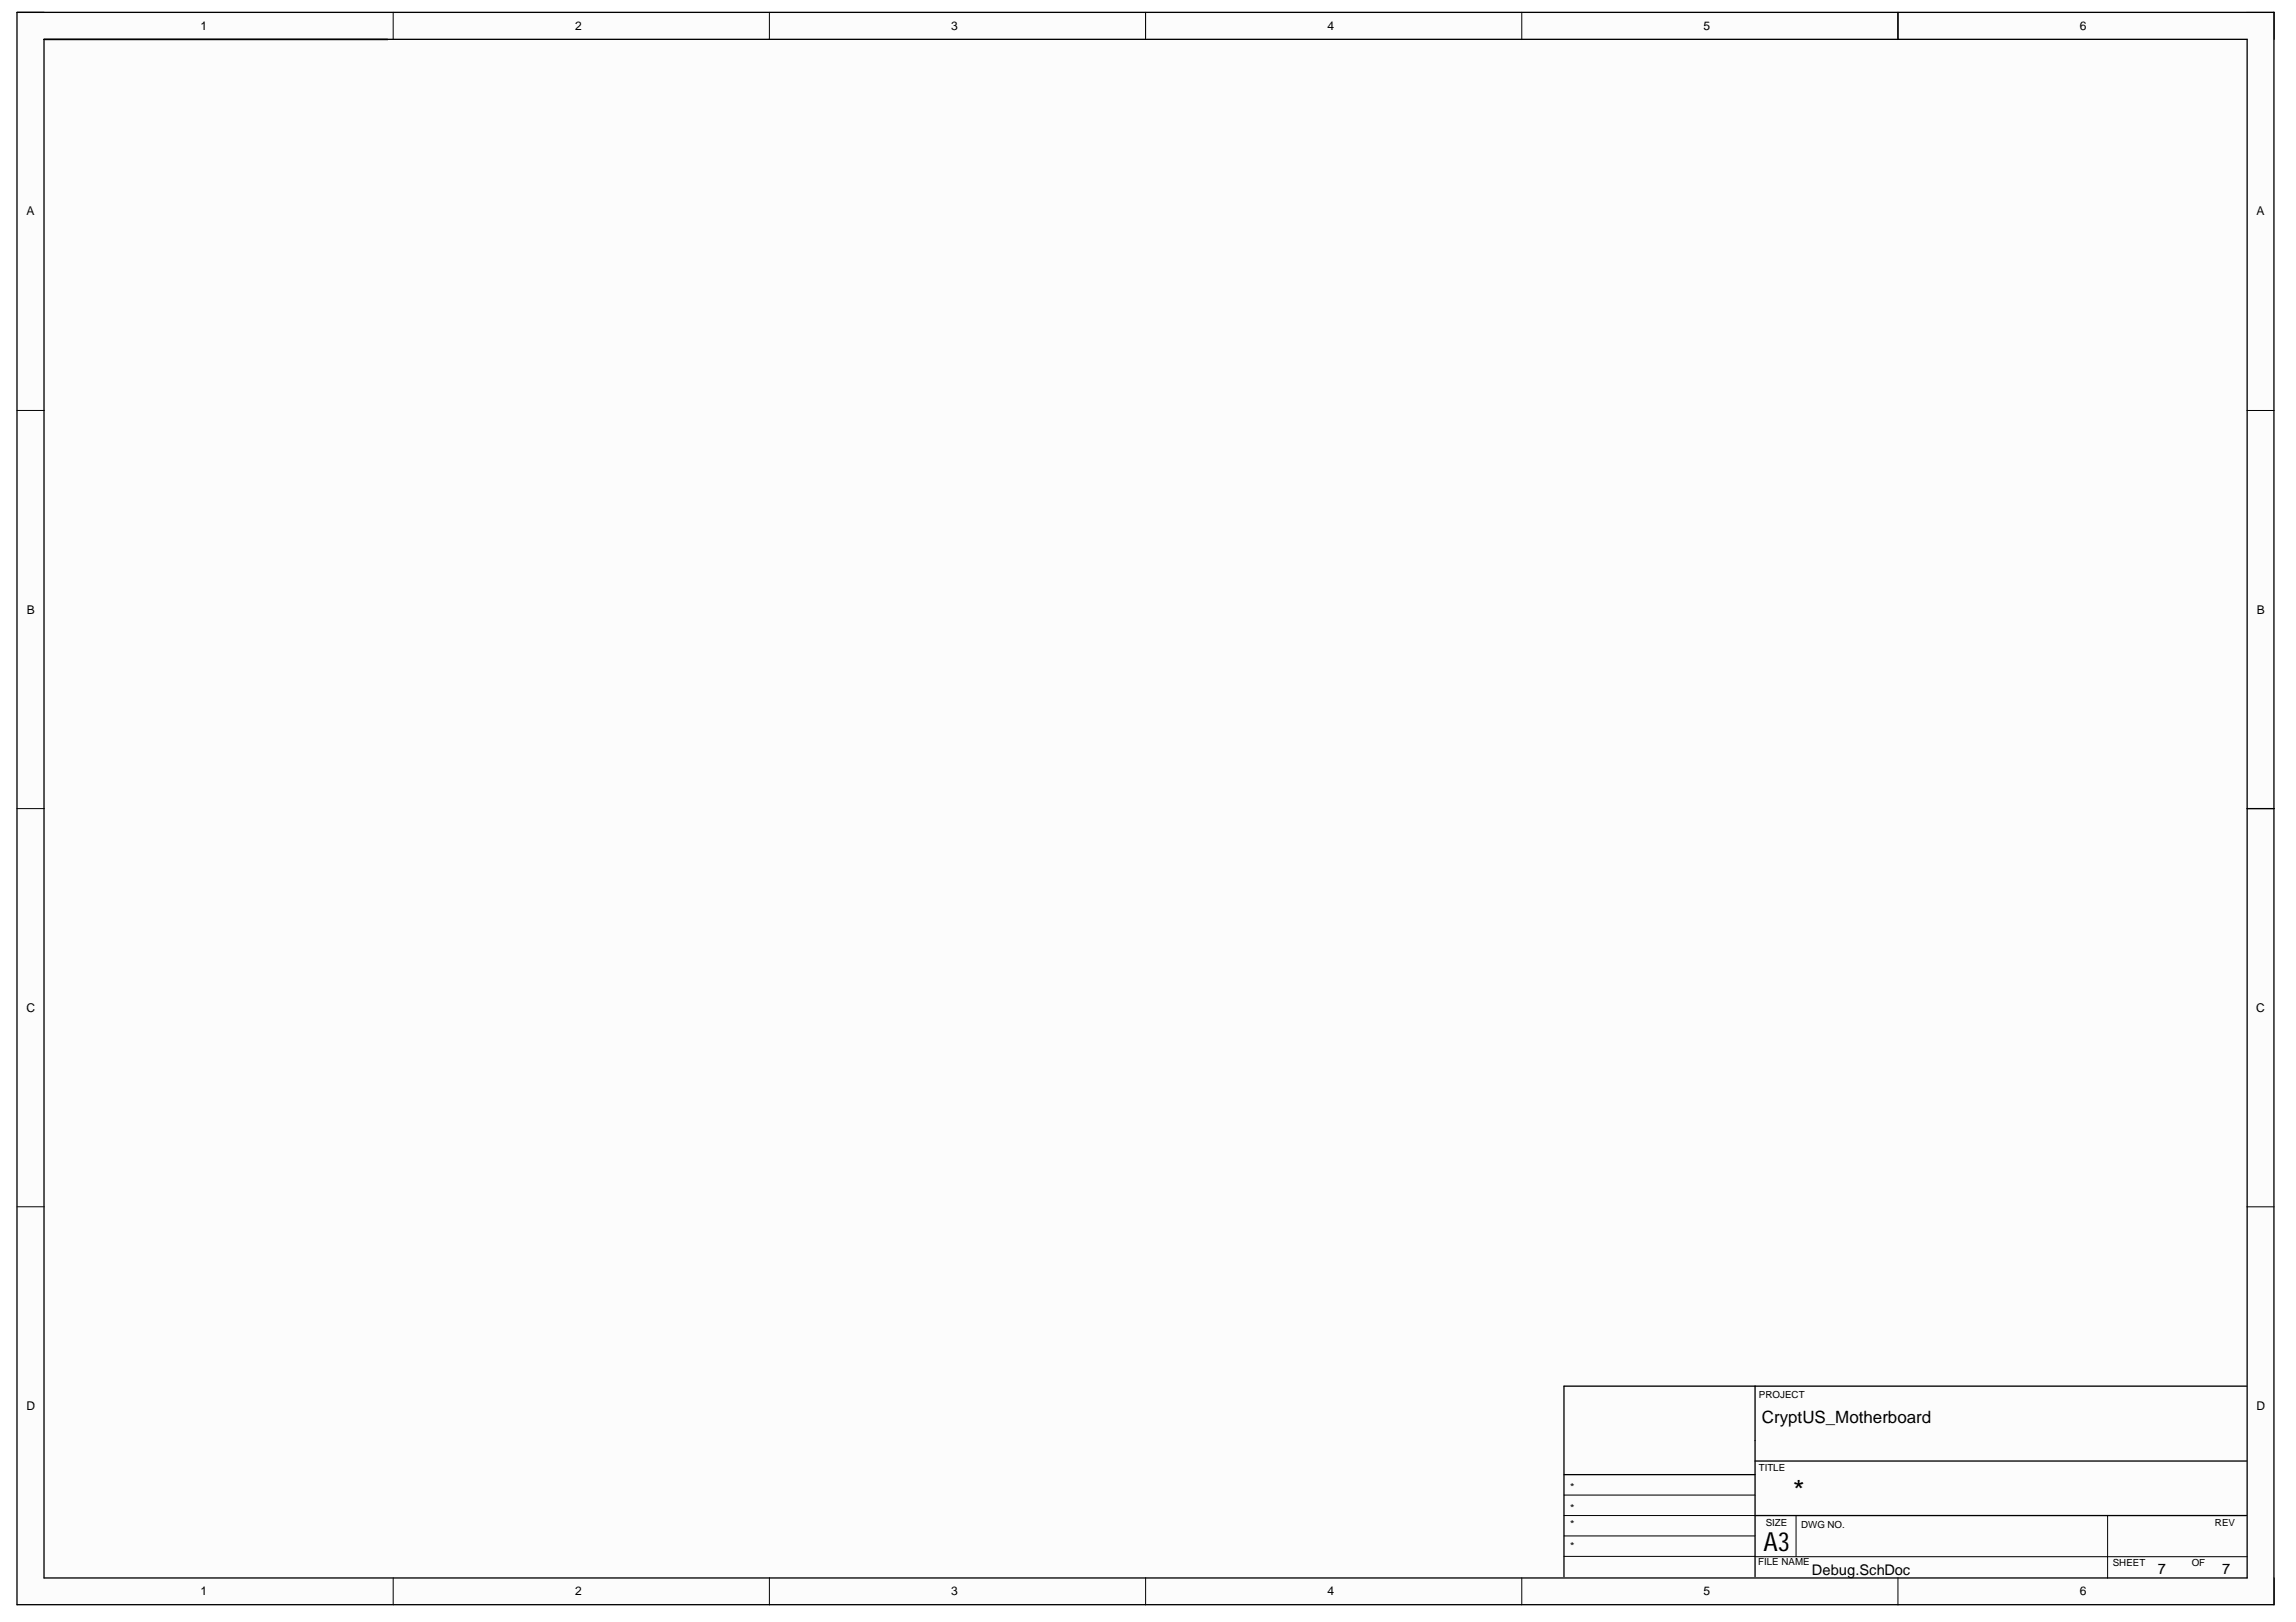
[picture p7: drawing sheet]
<svg xmlns="http://www.w3.org/2000/svg" width="297mm" height="210mm" viewBox="0 0 297 210" stroke-linecap="round" stroke-linejoin="round" font-family="sans-serif">
<defs><g id="words">
<text font-size="3.8" x="232" y="194.2">*</text>
<text font-size="3.4" x="228.2" y="200.7">A3</text>
<text font-size="2.2" x="227.9" y="184.2">CryptUS_Motherboard</text>
<g font-size="1.9">
<text x="234.4" y="203.8">Debug.SchDoc</text>
<text x="279.2" y="203.6">7</text>
<text x="287.5" y="203.6">7</text>
</g>
<g font-size="1.6">
<text x="25.9" y="3.9">1</text>
<text x="74.4" y="3.9">2</text>
<text x="123.1" y="3.9">3</text>
<text x="171.7" y="3.9">4</text>
<text x="220.4" y="3.9">5</text>
<text x="269.1" y="3.9">6</text>
<text x="3.4" y="27.9">A</text>
<text x="291.9" y="27.9">A</text>
<text x="3.5" y="79.4">B</text>
<text x="292" y="79.4">B</text>
<text x="3.4" y="131">C</text>
<text x="291.9" y="131">C</text>
<text x="3.4" y="182.5">D</text>
<text x="291.9" y="182.5">D</text>
<text x="25.9" y="206.5">1</text>
<text x="74.4" y="206.5">2</text>
<text x="123.1" y="206.5">3</text>
<text x="171.7" y="206.5">4</text>
<text x="220.4" y="206.5">5</text>
<text x="269.1" y="206.5">6</text>
</g>
<g font-size="1.4">
<text x="203.1" y="197.8">*</text>
<text x="203.1" y="192.9">*</text>
<text x="203.1" y="195.7">*</text>
<text x="203.1" y="200.6">*</text>
</g>
<g font-size="1.3">
<text x="227.6" y="180.9">PROJECT</text>
<text x="227.6" y="190.4">TITLE</text>
<text x="228.5" y="197.4">SIZE</text>
<text x="233" y="197.7">DWG NO.</text>
<text x="286.6" y="197.4">REV</text>
<text x="227.5" y="202.6">FILE NAME</text>
<text x="273.3" y="202.7">SHEET</text>
<text x="283.6" y="202.7">OF</text>
</g>
</g></defs>
<g fill="#fffcf8">
<path d="M2.2 1.6h292v206.1h-292z" fill-rule="evenodd"/>
<path d="M5.7 5.1h285v199.1h-285z" fill-rule="evenodd"/>
</g>
<g fill="none" stroke="#000" stroke-width=".13">
<path d="M2.2 1.6h3.5M50.9 1.6v3.5M99.5 1.6v3.5M148.2 1.6v3.5M196.9 1.6v3.5M245.5 1.6v3.5M290.7 1.6h3.5v3.5M2.2 53.1h3.5M290.7 53.1h3.5M2.2 104.6h3.5M290.7 104.6h3.5M2.2 156.2h3.5"/>
<path d="M290.7 156.2h3.5M202.3 196.1h24.8M202.3 193.5h24.8M202.3 198.8h24.8M232.4 196.1v5.3M272.7 196.2v8M50.9 204.2v3.5M99.5 204.2v3.5M148.2 204.2v3.5M196.9 204.2v3.5M202.3 201.4h24.8M227.2 201.5h63.5"/>
<path d="M245.5 204.2v3.5M294.2 204.2v3.5"/>
</g>
<path d="M2.2 1.6h292v206.1h-292zM5.7 5.1h285v199.1h-285zM5.7 5.1h44.4M245.5 1.6v3.5M290.7 104.6h3.5M227.1 179.4v24.7M290.6 179.4h-88.3v24.7M202.3 190.8h24.8M227.1 189.1h63.5M227.1 196.1h63.5" fill="none" stroke="#000" stroke-width=".17"/>
<use href="#words"/>
</svg>
